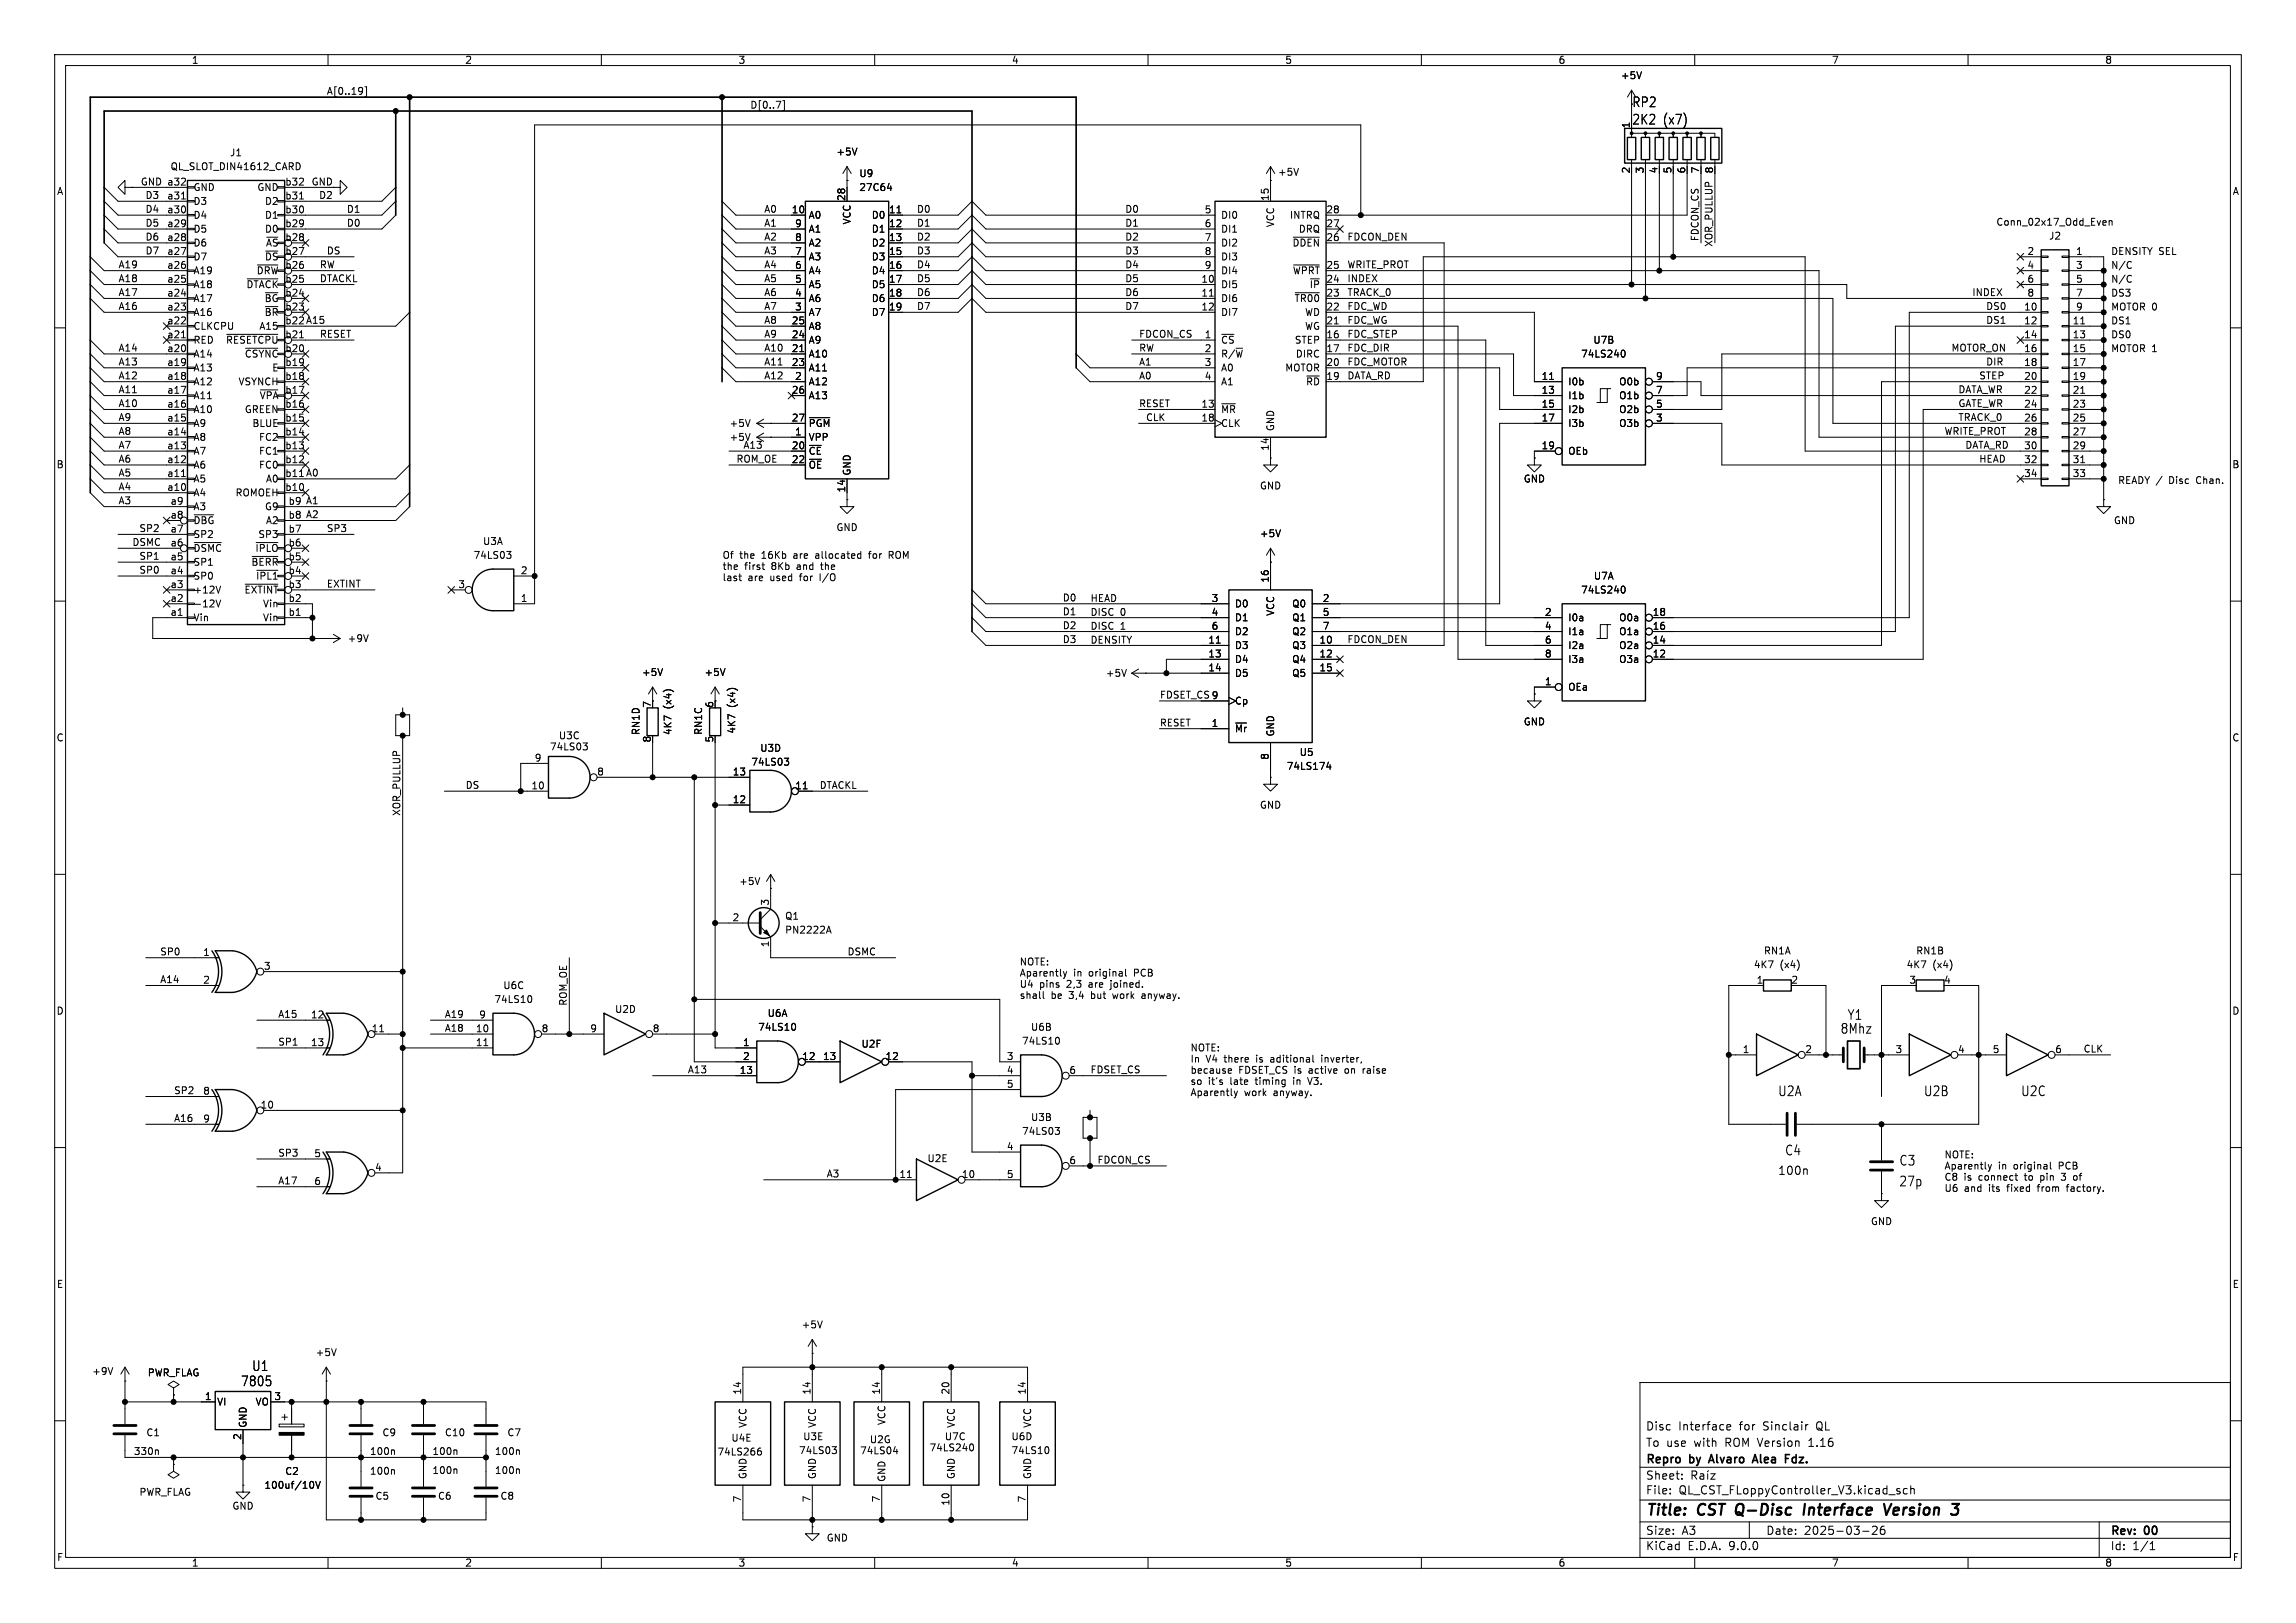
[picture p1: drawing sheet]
<svg xmlns="http://www.w3.org/2000/svg" width="420mm" height="297mm" viewBox="0 0 420 297" stroke-linecap="round" stroke-linejoin="round" font-family="sans-serif">
<defs><g id="words">
<g font-size="2.8">
<text x="301" y="277.9">Title:</text>
<text x="310.6" y="277.9">CST Q-Disc</text>
<text x="331.6" y="277.9">Interface</text>
<text x="347.1" y="277.9">Version</text>
</g>
<g font-size="2.5">
<text x="298.5" y="19.8">RP2</text>
<text x="298.5" y="23">2K2</text>
<text x="304.2" y="23">(x7)</text>
<text x="336.6" y="189.4">8Mhz</text>
<text x="337.9" y="186.8">Y1</text>
<text x="325.2" y="200.8">U2A</text>
<text x="351.8" y="200.8">U2B</text>
<text x="369.6" y="200.8">U2C</text>
<text x="326.4" y="211.6">C4</text>
<text x="347.4" y="213.5">C3</text>
<text x="347.3" y="217.3">27p</text>
<text x="46" y="251.1">U1</text>
<text x="44" y="253.9">7805</text>
</g>
<g font-size="2.1">
<text x="325.2" y="215.2">100n</text>
<text x="301" y="262">Disc</text>
<text x="307" y="262">Interface</text>
<text x="318.2" y="262">for</text>
<text x="322.7" y="262">Sinclair</text>
<text x="332.5" y="262">QL</text>
<text x="301" y="268.2">Repro</text>
<text x="301" y="265">To use</text>
<text x="309.2" y="268.2">by</text>
<text x="309.9" y="265">with</text>
<text x="313.4" y="268.2">Alvaro</text>
<text x="315.7" y="265">ROM Version</text>
<text x="322" y="268.2">Alea</text>
<text x="328.5" y="268.2">Fdz.</text>
<text x="331.3" y="265">1.16</text>
<text x="301" y="273.7">File:</text>
<text x="301" y="271">Sheet:</text>
<text x="307.1" y="273.7">QL_CST_FLoppyController_V3.kicad_sch</text>
<text x="301" y="281.1">Size:</text>
<text x="307.6" y="281.1">A3</text>
<text x="323" y="281.1">Date:</text>
<text x="330" y="281.1">2025-03-26</text>
<text x="386" y="281.3">Rev:</text>
<text x="392.4" y="281.3">00</text>
<text x="301" y="283.9">KiCad</text>
<text x="308.7" y="283.9">E.D.A.</text>
<text x="316.3" y="283.9">9.0.0</text>
<text x="386" y="283.9">Id:</text>
<text x="390.1" y="283.9">1/1</text>
</g>
<g font-size="1.8">
<text x="35" y="11.9">1</text>
<text x="85" y="11.9">2</text>
<text x="135" y="11.9">3</text>
<text x="185" y="11.9">4</text>
<text x="235" y="11.9">5</text>
<text x="285" y="11.9">6</text>
<text x="335" y="11.9">7</text>
<text x="385" y="11.9">8</text>
<text x="59.7" y="17.4">A[0..19]</text>
<text x="296.4" y="14.7">+5V</text>
<text x="137.2" y="20">D[0..7]</text>
<text x="298.2" y="23.6" transform="rotate(-90 298.2 23.6)">1</text>
<text x="42" y="28.8">J1</text>
<text x="152.9" y="28.7">+5V</text>
<text x="10.3" y="35.9">A</text>
<text x="25.7" y="34.1">GND a32</text>
<text x="31.1" y="31.3">QL_SLOT_DIN41612_CARD</text>
<text x="35.3" y="35.2">GND</text>
<text x="47" y="35.2">GND</text>
<text x="52.1" y="34">b32</text>
<text x="56.9" y="34.1">GND</text>
<text x="157.1" y="32.6">U9</text>
<text x="157.1" y="35.2">27C64</text>
<text x="233.7" y="32.4">+5V</text>
<text x="298.2" y="31.8" transform="rotate(-90 298.2 31.8)">2</text>
<text x="300.7" y="31.8" transform="rotate(-90 300.7 31.8)">3</text>
<text x="303.3" y="31.8" transform="rotate(-90 303.3 31.8)">4</text>
<text x="305.8" y="31.8" transform="rotate(-90 305.8 31.8)">5</text>
<text x="308.4" y="31.8" transform="rotate(-90 308.4 31.8)">6</text>
<text x="310.9" y="31.8" transform="rotate(-90 310.9 31.8)">7</text>
<text x="313.4" y="31.8" transform="rotate(-90 313.4 31.8)">8</text>
<text x="408.3" y="35.9">A</text>
<text x="26.5" y="41.6">D5</text>
<text x="26.5" y="36.5">D3</text>
<text x="26.5" y="39">D4</text>
<text x="30.5" y="36.6">a31</text>
<text x="30.5" y="39.1">a30</text>
<text x="30.5" y="41.7">a29</text>
<text x="35.3" y="37.7">D3</text>
<text x="35.3" y="40.2">D4</text>
<text x="48.4" y="37.7">D2</text>
<text x="48.4" y="40.2">D1</text>
<text x="52.1" y="36.6">b31</text>
<text x="52.1" y="39.1">b30</text>
<text x="52.1" y="41.7">b29</text>
<text x="58.3" y="36.5">D2</text>
<text x="63.4" y="41.6">D0</text>
<text x="63.4" y="39">D1</text>
<text x="139.7" y="39">A0</text>
<text x="139.7" y="41.6">A1</text>
<text x="144.7" y="39.1">10</text>
<text x="145.3" y="41.7">9</text>
<text x="147.8" y="40.2">A0</text>
<text x="154.7" y="36.9" transform="rotate(-90 154.7 36.9)">28</text>
<text x="155.8" y="41.2" transform="rotate(-90 155.8 41.2)">VCC</text>
<text x="159.4" y="40.2">D0</text>
<text x="162.5" y="39.1">11</text>
<text x="162.5" y="41.7">12</text>
<text x="167.6" y="39">D0</text>
<text x="167.6" y="41.6">D1</text>
<text x="205.7" y="41.6">D1</text>
<text x="205.7" y="39">D0</text>
<text x="220.3" y="39.1">5</text>
<text x="220.3" y="41.7">6</text>
<text x="223.3" y="40.2">DI0</text>
<text x="232.2" y="36.9" transform="rotate(-90 232.2 36.9)">15</text>
<text x="233.3" y="41.7" transform="rotate(-90 233.3 41.7)">VCC</text>
<text x="235.8" y="40.2">INTRQ</text>
<text x="242.5" y="39.1">28</text>
<text x="242.5" y="41.7">27</text>
<text x="365.1" y="41.5">Conn_02x17_Odd_Even</text>
<text x="26.5" y="44.1">D6</text>
<text x="26.5" y="46.6">D7</text>
<text x="30.5" y="44.2">a28</text>
<text x="30.5" y="46.7">a27</text>
<text x="35.3" y="42.8">D5</text>
<text x="35.3" y="45.3">D6</text>
<text x="35.3" y="47.9">D7</text>
<text x="48.4" y="42.8">D0</text>
<text x="48.4" y="47.9">~{DS}</text>
<text x="48.6" y="45.3">~{AS}</text>
<text x="52.1" y="44.2">b28</text>
<text x="52.1" y="46.7">b27</text>
<text x="59.7" y="46.6">DS</text>
<text x="139.7" y="44.1">A2</text>
<text x="139.7" y="46.6">A3</text>
<text x="145.3" y="44.2">8</text>
<text x="145.3" y="46.7">7</text>
<text x="147.8" y="42.8">A1</text>
<text x="147.8" y="45.3">A2</text>
<text x="147.8" y="47.9">A3</text>
<text x="159.4" y="42.8">D1</text>
<text x="159.4" y="45.3">D2</text>
<text x="159.4" y="47.9">D3</text>
<text x="162.5" y="44.2">13</text>
<text x="162.5" y="46.7">15</text>
<text x="167.6" y="46.6">D3</text>
<text x="167.6" y="44.1">D2</text>
<text x="205.7" y="44.1">D2</text>
<text x="205.7" y="46.6">D3</text>
<text x="220.3" y="44.2">7</text>
<text x="220.3" y="46.7">8</text>
<text x="223.3" y="42.8">DI1</text>
<text x="223.3" y="45.3">DI2</text>
<text x="223.3" y="47.9">DI3</text>
<text x="236.3" y="45.3">~{DDEN}</text>
<text x="237.5" y="42.8">DRQ</text>
<text x="242.5" y="44.2">26</text>
<text x="246.4" y="44.1">FDCON_DEN</text>
<text x="310.8" y="44.2" transform="rotate(-90 310.8 44.2)">FDCON_CS</text>
<text x="313.3" y="45.3" transform="rotate(-90 313.3 45.3)">XOR_PULLUP</text>
<text x="370.8" y="46.7">2</text>
<text x="374.7" y="44">J2</text>
<text x="379.7" y="46.7">1</text>
<text x="386.1" y="46.7">DENSITY SEL</text>
<text x="21.6" y="49.2">A19</text>
<text x="21.6" y="51.7">A18</text>
<text x="30.5" y="49.3">a26</text>
<text x="30.5" y="51.8">a25</text>
<text x="35.3" y="50.4">A19</text>
<text x="35.3" y="52.9">A18</text>
<text x="45" y="52.9">~{DTACK}</text>
<text x="46.9" y="50.4">~{DRW}</text>
<text x="52.1" y="49.3">b26</text>
<text x="52.1" y="51.8">b25</text>
<text x="58.4" y="51.7">DTACKL</text>
<text x="58.4" y="49.2">RW</text>
<text x="139.7" y="49.2">A4</text>
<text x="139.7" y="51.7">A5</text>
<text x="145.3" y="49.3">6</text>
<text x="145.3" y="51.8">5</text>
<text x="147.8" y="50.4">A4</text>
<text x="147.8" y="52.9">A5</text>
<text x="159.4" y="50.4">D4</text>
<text x="159.4" y="52.9">D5</text>
<text x="162.5" y="49.3">16</text>
<text x="162.5" y="51.8">17</text>
<text x="167.6" y="51.7">D5</text>
<text x="167.6" y="49.2">D4</text>
<text x="205.7" y="49.2">D4</text>
<text x="205.7" y="51.7">D5</text>
<text x="219.7" y="51.8">10</text>
<text x="220.3" y="49.3">9</text>
<text x="223.3" y="50.4">DI4</text>
<text x="223.3" y="52.9">DI5</text>
<text x="236.4" y="50.4">~{WPRT}</text>
<text x="239.5" y="52.9">~{IP}</text>
<text x="242.5" y="49.3">25</text>
<text x="242.5" y="51.8">24</text>
<text x="246.4" y="49.2">WRITE_PROT</text>
<text x="246.4" y="51.7">INDEX</text>
<text x="370.8" y="49.3">4</text>
<text x="370.8" y="51.8">6</text>
<text x="379.7" y="49.3">3</text>
<text x="379.7" y="51.8">5</text>
<text x="386.1" y="51.8">N/C</text>
<text x="386.1" y="49.3">N/C</text>
<text x="21.6" y="54.3">A17</text>
<text x="21.6" y="56.8">A16</text>
<text x="30.5" y="54.4">a24</text>
<text x="30.5" y="56.9">a23</text>
<text x="30.5" y="59.4">a22</text>
<text x="35.3" y="55.5">A17</text>
<text x="35.3" y="58">A16</text>
<text x="48.3" y="55.5">~{BG}</text>
<text x="48.3" y="58">~{BR}</text>
<text x="52.1" y="54.4">b24</text>
<text x="52.1" y="56.9">b23</text>
<text x="52.1" y="59.4">b22 A15</text>
<text x="139.7" y="56.8">A7</text>
<text x="139.7" y="59.3">A8</text>
<text x="139.7" y="54.3">A6</text>
<text x="144.7" y="59.4">25</text>
<text x="145.3" y="54.4">4</text>
<text x="145.3" y="56.9">3</text>
<text x="147.8" y="55.5">A6</text>
<text x="147.8" y="58">A7</text>
<text x="159.4" y="55.5">D6</text>
<text x="159.4" y="58">D7</text>
<text x="162.5" y="54.4">18</text>
<text x="162.5" y="56.9">19</text>
<text x="167.6" y="54.3">D6</text>
<text x="167.6" y="56.8">D7</text>
<text x="205.7" y="56.8">D7</text>
<text x="205.7" y="54.3">D6</text>
<text x="219.7" y="54.4">11</text>
<text x="219.7" y="56.9">12</text>
<text x="223.3" y="55.5">DI6</text>
<text x="223.3" y="58">DI7</text>
<text x="236.7" y="55.5">~{TR00}</text>
<text x="238.6" y="58">WD</text>
<text x="242.5" y="54.4">23</text>
<text x="242.5" y="56.9">22</text>
<text x="242.5" y="59.4">21</text>
<text x="246.4" y="56.8">FDC_WD</text>
<text x="246.4" y="54.3">TRACK_0</text>
<text x="246.4" y="59.3">FDC_WG</text>
<text x="360.7" y="54.3">INDEX</text>
<text x="363.2" y="56.8">DS0</text>
<text x="363.2" y="59.3">DS1</text>
<text x="370.2" y="56.9">10</text>
<text x="370.2" y="59.4">12</text>
<text x="370.8" y="54.4">8</text>
<text x="379.1" y="59.4">11</text>
<text x="379.7" y="54.4">7</text>
<text x="379.7" y="56.9">9</text>
<text x="386.1" y="59.4">DS1</text>
<text x="386.1" y="56.9">MOTOR 0</text>
<text x="386.1" y="54.4">DS3</text>
<text x="21.6" y="64.4">A14</text>
<text x="30.5" y="62">a21</text>
<text x="30.5" y="64.5">a20</text>
<text x="35.3" y="60.6">CLKCPU</text>
<text x="35.3" y="63.1">RED</text>
<text x="35.3" y="65.6">A14</text>
<text x="41.2" y="63.1">~{RESETCPU}</text>
<text x="44.7" y="65.6">~{CSYNC}</text>
<text x="47.3" y="60.6">A15</text>
<text x="52.1" y="62">b21</text>
<text x="52.1" y="64.5">b20</text>
<text x="58.4" y="61.9">RESET</text>
<text x="139.7" y="61.9">A9</text>
<text x="139.7" y="64.4">A10</text>
<text x="144.7" y="62">24</text>
<text x="144.7" y="64.5">21</text>
<text x="147.8" y="60.6">A8</text>
<text x="147.8" y="63.1">A9</text>
<text x="147.8" y="65.6">A10</text>
<text x="208.3" y="64.4">RW</text>
<text x="208.3" y="61.9">FDCON_CS</text>
<text x="220.3" y="62">1</text>
<text x="220.3" y="64.5">2</text>
<text x="223.3" y="63.1">~{CS}</text>
<text x="223.3" y="65.6">R/~{W}</text>
<text x="236.8" y="63.1">STEP</text>
<text x="236.9" y="65.6">DIRC</text>
<text x="238.6" y="60.6">WG</text>
<text x="242.5" y="62">16</text>
<text x="242.5" y="64.5">17</text>
<text x="246.4" y="64.4">FDC_DIR</text>
<text x="246.4" y="61.9">FDC_STEP</text>
<text x="289.1" y="65.6">74LS240</text>
<text x="291.4" y="63.1">U7B</text>
<text x="356.9" y="64.4">MOTOR_ON</text>
<text x="370.2" y="62">14</text>
<text x="370.2" y="64.5">16</text>
<text x="379.1" y="62">13</text>
<text x="379.1" y="64.5">15</text>
<text x="386.1" y="62">DS0</text>
<text x="386.1" y="64.5">MOTOR 1</text>
<text x="21.6" y="69.5">A12</text>
<text x="21.6" y="67">A13</text>
<text x="30.5" y="67.1">a19</text>
<text x="30.5" y="69.6">a18</text>
<text x="35.3" y="68.2">A13</text>
<text x="35.3" y="70.7">A12</text>
<text x="43.5" y="70.7">VSYNCH</text>
<text x="49.7" y="68.2">E</text>
<text x="52.1" y="67.1">b19</text>
<text x="52.1" y="69.6">b18</text>
<text x="139.7" y="67">A11</text>
<text x="139.7" y="69.5">A12</text>
<text x="144.7" y="67.1">23</text>
<text x="145.3" y="69.6">2</text>
<text x="147.8" y="68.2">A11</text>
<text x="147.8" y="70.7">A12</text>
<text x="220.3" y="67.1">3</text>
<text x="220.3" y="69.6">4</text>
<text x="223.3" y="68.2">A0</text>
<text x="223.3" y="70.7">A1</text>
<text x="235" y="68.2">MOTOR</text>
<text x="238.8" y="70.7">~{RD}</text>
<text x="242.5" y="67.1">20</text>
<text x="242.5" y="69.6">19</text>
<text x="246.4" y="69.5">DATA_RD</text>
<text x="246.4" y="67">FDC_MOTOR</text>
<text x="281.9" y="69.6">11</text>
<text x="286.8" y="70.7">I0b</text>
<text x="296.1" y="70.7">O0b</text>
<text x="302.8" y="69.6">9</text>
<text x="361.9" y="69.5">STEP</text>
<text x="363.2" y="67">DIR</text>
<text x="370.2" y="67.1">18</text>
<text x="370.2" y="69.6">20</text>
<text x="379.1" y="67.1">17</text>
<text x="379.1" y="69.6">19</text>
<text x="21.6" y="74.6">A10</text>
<text x="21.6" y="77.1">A9</text>
<text x="21.6" y="72">A11</text>
<text x="30.5" y="72.1">a17</text>
<text x="30.5" y="74.7">a16</text>
<text x="30.5" y="77.2">a15</text>
<text x="35.3" y="73.3">A11</text>
<text x="35.3" y="75.8">A10</text>
<text x="44.7" y="75.8">GREEN</text>
<text x="47.4" y="73.3">~{VPA}</text>
<text x="52.1" y="72.1">b17</text>
<text x="52.1" y="74.7">b16</text>
<text x="52.1" y="77.2">b15</text>
<text x="144.7" y="72.1">26</text>
<text x="144.7" y="77.2">27</text>
<text x="147.8" y="73.3">A13</text>
<text x="219.7" y="74.7">13</text>
<text x="219.7" y="77.2">18</text>
<text x="223.3" y="75.8">~{MR}</text>
<text x="281.9" y="72.1">13</text>
<text x="281.9" y="74.7">15</text>
<text x="281.9" y="77.2">17</text>
<text x="286.8" y="73.3">I1b</text>
<text x="286.8" y="75.8">I2b</text>
<text x="296.1" y="73.3">O1b</text>
<text x="296.1" y="75.8">O2b</text>
<text x="302.8" y="72.1">7</text>
<text x="302.8" y="74.7">5</text>
<text x="302.8" y="77.2">3</text>
<text x="358.1" y="77.1">TRACK_0</text>
<text x="358.1" y="72">DATA_WR</text>
<text x="358.1" y="74.6">GATE_WR</text>
<text x="370.2" y="72.1">22</text>
<text x="370.2" y="74.7">24</text>
<text x="370.2" y="77.2">26</text>
<text x="379.1" y="72.1">21</text>
<text x="379.1" y="74.7">23</text>
<text x="379.1" y="77.2">25</text>
<text x="21.6" y="79.7">A8</text>
<text x="21.6" y="82.2">A7</text>
<text x="30.5" y="79.8">a14</text>
<text x="30.5" y="82.3">a13</text>
<text x="35.3" y="78.3">A9</text>
<text x="35.3" y="80.9">A8</text>
<text x="35.3" y="83.4">A7</text>
<text x="46.1" y="78.3">BLUE</text>
<text x="47.3" y="80.9">FC2</text>
<text x="47.3" y="83.4">FC1</text>
<text x="52.1" y="79.8">b14</text>
<text x="52.1" y="82.3">b13</text>
<text x="133.4" y="80.9">+5V</text>
<text x="133.4" y="78.3">+5V</text>
<text x="135.9" y="82.2">A13</text>
<text x="144.7" y="82.3">20</text>
<text x="145.3" y="79.8">1</text>
<text x="147.8" y="78.3">~{PGM}</text>
<text x="147.8" y="80.9">VPP</text>
<text x="147.8" y="83.4">~{CE}</text>
<text x="223.3" y="78.3">CLK</text>
<text x="232.2" y="82.6" transform="rotate(-90 232.2 82.6)">14</text>
<text x="233.3" y="79" transform="rotate(-90 233.3 79)">GND</text>
<text x="281.9" y="82.3">19</text>
<text x="286.8" y="78.3">I3b</text>
<text x="286.8" y="83.4">OEb</text>
<text x="296.1" y="78.3">O3b</text>
<text x="355.6" y="79.7">WRITE_PROT</text>
<text x="359.4" y="82.2">DATA_RD</text>
<text x="370.2" y="79.8">28</text>
<text x="370.2" y="82.3">30</text>
<text x="379.1" y="79.8">27</text>
<text x="379.1" y="82.3">29</text>
<text x="10.3" y="85.9">B</text>
<text x="21.6" y="89.8">A4</text>
<text x="21.6" y="84.7">A6</text>
<text x="21.6" y="87.3">A5</text>
<text x="30.5" y="84.8">a12</text>
<text x="30.5" y="87.4">a11</text>
<text x="30.5" y="89.9">a10</text>
<text x="35.3" y="86">A6</text>
<text x="35.3" y="88.5">A5</text>
<text x="47.3" y="86">FC0</text>
<text x="48.6" y="88.5">A0</text>
<text x="52.1" y="84.8">b12</text>
<text x="52.1" y="87.4">b11 A0</text>
<text x="52.1" y="89.9">b10</text>
<text x="134.6" y="84.7">ROM_OE</text>
<text x="144.7" y="84.8">22</text>
<text x="147.8" y="86">~{OE}</text>
<text x="155.8" y="87.1" transform="rotate(-90 155.8 87.1)">GND</text>
<text x="230.4" y="89.8">GND</text>
<text x="278.6" y="88.5">GND</text>
<text x="361.9" y="84.7">HEAD</text>
<text x="370.2" y="84.8">32</text>
<text x="370.2" y="87.4">34</text>
<text x="379.1" y="84.8">31</text>
<text x="379.1" y="87.4">33</text>
<text x="387.3" y="88.7">READY /</text>
<text x="396.9" y="88.7">Disc</text>
<text x="402.1" y="88.7">Chan.</text>
<text x="408.2" y="85.9">B</text>
<text x="21.6" y="92.4">A3</text>
<text x="31.1" y="92.5">a9</text>
<text x="31.1" y="95">a8</text>
<text x="35.3" y="91">A4</text>
<text x="35.3" y="93.6">A3</text>
<text x="43" y="91">ROMOEH</text>
<text x="48.4" y="93.6">G9</text>
<text x="52.7" y="92.5">b9 A1</text>
<text x="52.7" y="95">b8 A2</text>
<text x="154.7" y="90.2" transform="rotate(-90 154.7 90.2)">14</text>
<text x="24.1" y="100">DSMC</text>
<text x="25.4" y="97.4">SP2</text>
<text x="31.1" y="97.5">a7</text>
<text x="31.1" y="100.1">a6</text>
<text x="35.3" y="96.1">~{DBG}</text>
<text x="35.3" y="98.7">SP2</text>
<text x="35.3" y="101.2">~{DSMC}</text>
<text x="46.6" y="101.2">~{IPLO}</text>
<text x="47.2" y="98.7">SP3</text>
<text x="48.6" y="96.1">A2</text>
<text x="52.7" y="97.5">b7</text>
<text x="52.7" y="100.1">b6</text>
<text x="59.7" y="97.4">SP3</text>
<text x="88.3" y="99.9">U3A</text>
<text x="152.9" y="97.4">GND</text>
<text x="230.4" y="98.5">+5V</text>
<text x="386.6" y="96.1">GND</text>
<text x="25.4" y="105.1">SP0</text>
<text x="25.4" y="102.5">SP1</text>
<text x="31.1" y="102.6">a5</text>
<text x="31.1" y="105.2">a4</text>
<text x="31.1" y="107.7">a3</text>
<text x="35.3" y="103.7">SP1</text>
<text x="35.3" y="106.3">SP0</text>
<text x="45.9" y="103.7">~{BERR}</text>
<text x="46.7" y="106.3">~{IPL1}</text>
<text x="52.7" y="102.6">b5</text>
<text x="52.7" y="105.2">b4</text>
<text x="52.7" y="107.7">b3</text>
<text x="59.7" y="107.6">EXTINT</text>
<text x="83.7" y="107.7">3</text>
<text x="86.5" y="102.5">74LS03</text>
<text x="95.2" y="105.2">2</text>
<text x="132.1" y="102.3">Of</text>
<text x="132.1" y="104.4">the</text>
<text x="132.1" y="106.4">last</text>
<text x="135.3" y="102.3">the</text>
<text x="136.2" y="104.4">first</text>
<text x="136.8" y="106.4">are</text>
<text x="139.4" y="102.3">16Kb</text>
<text x="141" y="106.4">used</text>
<text x="141.3" y="104.4">8Kb</text>
<text x="145.4" y="102.3">are</text>
<text x="146.1" y="104.4">and</text>
<text x="146.6" y="106.4">for</text>
<text x="149.6" y="102.3">allocated</text>
<text x="150.4" y="106.4">I/O</text>
<text x="150.7" y="104.4">the</text>
<text x="159.6" y="102.3">for</text>
<text x="163.5" y="102.3">ROM</text>
<text x="232.2" y="106.7" transform="rotate(-90 232.2 106.7)">16</text>
<text x="291.5" y="106.3">U7A</text>
<text x="31.1" y="110.2">a2</text>
<text x="31.1" y="112.8">a1</text>
<text x="35.3" y="108.8">+12V</text>
<text x="35.3" y="111.4">-12V</text>
<text x="35.3" y="113.9">Vin</text>
<text x="44.6" y="108.8">~{EXTINT}</text>
<text x="48" y="111.4">Vin</text>
<text x="48" y="113.9">Vin</text>
<text x="52.7" y="110.2">b2</text>
<text x="52.7" y="112.8">b1</text>
<text x="95.2" y="110.2">1</text>
<text x="194.3" y="112.7">D1</text>
<text x="194.3" y="110.1">D0</text>
<text x="199.4" y="112.8">DISC</text>
<text x="199.4" y="110.2">HEAD</text>
<text x="204.9" y="112.8">0</text>
<text x="221.5" y="110.2">3</text>
<text x="221.5" y="112.8">4</text>
<text x="225.8" y="111.4">D0</text>
<text x="225.8" y="113.9">D1</text>
<text x="233.3" y="112.8" transform="rotate(-90 233.3 112.8)">VCC</text>
<text x="236.3" y="111.4">Q0</text>
<text x="236.3" y="113.9">Q1</text>
<text x="241.9" y="110.2">2</text>
<text x="241.9" y="112.8">5</text>
<text x="282.5" y="112.8">2</text>
<text x="286.8" y="113.9">I0a</text>
<text x="289.1" y="108.8">74LS240</text>
<text x="296.1" y="113.9">O0a</text>
<text x="302.2" y="112.8">18</text>
<text x="63.5" y="117.7">+9V</text>
<text x="194.3" y="117.8">D3</text>
<text x="194.3" y="115.2">D2</text>
<text x="199.4" y="115.3">DISC</text>
<text x="199.4" y="117.9">DENSITY</text>
<text x="204.9" y="115.3">1</text>
<text x="220.9" y="117.9">11</text>
<text x="221.5" y="115.3">6</text>
<text x="225.8" y="116.4">D2</text>
<text x="225.8" y="119">D3</text>
<text x="236.3" y="116.4">Q2</text>
<text x="236.3" y="119">Q3</text>
<text x="241.3" y="117.9">10</text>
<text x="241.9" y="115.3">7</text>
<text x="246.4" y="117.8">FDCON_DEN</text>
<text x="282.5" y="115.3">4</text>
<text x="282.5" y="117.9">6</text>
<text x="286.8" y="116.4">I1a</text>
<text x="286.8" y="119">I2a</text>
<text x="296.1" y="116.4">O1a</text>
<text x="296.1" y="119">O2a</text>
<text x="302.2" y="115.3">16</text>
<text x="302.2" y="117.9">14</text>
<text x="117.3" y="123.9">+5V</text>
<text x="128.8" y="123.9">+5V</text>
<text x="202.2" y="124.1">+5V</text>
<text x="220.9" y="120.4">13</text>
<text x="220.9" y="122.9">14</text>
<text x="225.8" y="121.5">D4</text>
<text x="225.8" y="124.1">D5</text>
<text x="236.3" y="121.5">Q4</text>
<text x="236.3" y="124.1">Q5</text>
<text x="241.3" y="120.4">12</text>
<text x="241.3" y="122.9">15</text>
<text x="282.5" y="120.4">8</text>
<text x="282.5" y="125.5">1</text>
<text x="286.8" y="121.5">I3a</text>
<text x="296.1" y="121.5">O3a</text>
<text x="302.2" y="120.4">12</text>
<text x="119.1" y="129.6" transform="rotate(-90 119.1 129.6)">7</text>
<text x="123" y="129.8" transform="rotate(-90 123 129.8)">(x4)</text>
<text x="130.6" y="129.6" transform="rotate(-90 130.6 129.6)">6</text>
<text x="134.7" y="129.5" transform="rotate(-90 134.7 129.5)">(x4)</text>
<text x="212.1" y="127.9">FDSET_CS9</text>
<text x="221.5" y="128">9</text>
<text x="225.8" y="129.1">Cp</text>
<text x="286.8" y="126.6">OEa</text>
<text x="10.3" y="135.9">C</text>
<text x="100.5" y="137.5">74LS03</text>
<text x="102.1" y="135.5">U3C</text>
<text x="117.2" y="134.6" transform="rotate(-90 117.2 134.6)">RN1D</text>
<text x="119.1" y="136" transform="rotate(-90 119.1 136)">8</text>
<text x="123" y="134.6" transform="rotate(-90 123 134.6)">4K7</text>
<text x="128.6" y="134.6" transform="rotate(-90 128.6 134.6)">RN1C</text>
<text x="130.6" y="136" transform="rotate(-90 130.6 136)">5</text>
<text x="134.7" y="134.4" transform="rotate(-90 134.7 134.4)">4K7</text>
<text x="139" y="137.8">U3D</text>
<text x="221.5" y="133.1">1</text>
<text x="225.8" y="134.2">~{Mr}</text>
<text x="233.3" y="134.9" transform="rotate(-90 233.3 134.9)">GND</text>
<text x="278.6" y="132.9">GND</text>
<text x="408.2" y="135.9">C</text>
<text x="97.7" y="139.4">9</text>
<text x="109.1" y="142">8</text>
<text x="133.9" y="142">13</text>
<text x="137.3" y="140.3">74LS03</text>
<text x="232.2" y="139.1" transform="rotate(-90 232.2 139.1)">8</text>
<text x="235.3" y="141.1">74LS174</text>
<text x="237.6" y="138.5">U5</text>
<text x="73.3" y="149.4" transform="rotate(-90 73.3 149.4)">XOR_PULLUP</text>
<text x="85.1" y="144.4">DS</text>
<text x="97.1" y="144.5">10</text>
<text x="133.9" y="147.1">12</text>
<text x="145.4" y="144.5">11</text>
<text x="230.4" y="148.2">GND</text>
<text x="135.1" y="162.2">+5V</text>
<text x="140.7" y="165.8" transform="rotate(-90 140.7 165.8)">3</text>
<text x="133.9" y="168.7">2</text>
<text x="140.7" y="173.4" transform="rotate(-90 140.7 173.4)">1</text>
<text x="143.5" y="171">PN2222A</text>
<text x="143.5" y="168.5">Q1</text>
<text x="29.2" y="174.9">SP0</text>
<text x="29.2" y="180">A14</text>
<text x="37.1" y="175">1</text>
<text x="48.2" y="177.5">3</text>
<text x="154.9" y="174.9">DSMC</text>
<text x="186.4" y="176.8">NOTE:</text>
<text x="186.4" y="178.8">Aparently</text>
<text x="196.4" y="178.8">in</text>
<text x="199.3" y="178.8">original</text>
<text x="207.7" y="178.8">PCB</text>
<text x="320.7" y="177.4">4K7</text>
<text x="322.6" y="174.9">RN1A</text>
<text x="325.6" y="177.4">(x4)</text>
<text x="348.7" y="177.4">4K7</text>
<text x="350.4" y="174.9">RN1B</text>
<text x="353.5" y="177.4">(x4)</text>
<text x="10.3" y="185.9">D</text>
<text x="37.1" y="180.1">2</text>
<text x="90.3" y="183.7">74LS10</text>
<text x="92" y="181.2">U6C</text>
<text x="103.8" y="184.1" transform="rotate(-90 103.8 184.1)">ROM_OE</text>
<text x="112.4" y="185.6">U2D</text>
<text x="186.4" y="180.8">U4</text>
<text x="186.4" y="182.9">shall</text>
<text x="190.1" y="180.8">pins</text>
<text x="192.3" y="182.9">be</text>
<text x="195.2" y="180.8">2,3</text>
<text x="195.7" y="182.9">3,4</text>
<text x="199.4" y="180.8">are</text>
<text x="199.9" y="182.9">but</text>
<text x="203.6" y="180.8">joined.</text>
<text x="204.1" y="182.9">work</text>
<text x="209.5" y="182.9">anyway.</text>
<text x="321.2" y="180.1">1</text>
<text x="327.6" y="180.1">2</text>
<text x="349.2" y="180.1">3</text>
<text x="355.5" y="180.1">4</text>
<text x="408.2" y="185.9">D</text>
<text x="50.8" y="191.4">SP1</text>
<text x="50.8" y="186.3">A15</text>
<text x="56.8" y="186.4">12</text>
<text x="56.8" y="191.5">13</text>
<text x="67.9" y="189">11</text>
<text x="87" y="189">10</text>
<text x="87" y="191.5">11</text>
<text x="87.6" y="186.4">9</text>
<text x="99" y="189">8</text>
<text x="107.9" y="189">9</text>
<text x="119.3" y="189">8</text>
<text x="135.8" y="191.5">1</text>
<text x="138.6" y="188.8">74LS10</text>
<text x="140.3" y="186.3">U6A</text>
<text x="157.5" y="191.9">U2F</text>
<text x="186.9" y="191.4">74LS10</text>
<text x="188.5" y="188.8">U6B</text>
<text x="125.7" y="196.5">A13</text>
<text x="135.2" y="196.6">13</text>
<text x="135.8" y="194.1">2</text>
<text x="146.6" y="194.1">12</text>
<text x="150.5" y="194.1">13</text>
<text x="161.9" y="194.1">12</text>
<text x="184.1" y="194.1">3</text>
<text x="184.1" y="196.6">4</text>
<text x="195.5" y="196.6">6</text>
<text x="199.4" y="196.5">FDSET_CS</text>
<text x="217.7" y="192.5">NOTE:</text>
<text x="217.7" y="194.5">In</text>
<text x="217.7" y="196.6">because</text>
<text x="220.6" y="194.5">V4</text>
<text x="224.1" y="194.5">there</text>
<text x="226.6" y="196.6">FDSET_CS is</text>
<text x="230.1" y="194.5">is</text>
<text x="232.9" y="194.5">aditional</text>
<text x="239.7" y="196.6">active</text>
<text x="242.4" y="194.5">inverter,</text>
<text x="246.5" y="196.6">on</text>
<text x="250" y="196.6">raise</text>
<text x="318.7" y="192.8">1</text>
<text x="330.1" y="192.8">2</text>
<text x="346.6" y="192.8">3</text>
<text x="358.1" y="192.8">4</text>
<text x="364.4" y="192.8">5</text>
<text x="375.8" y="192.8">6</text>
<text x="381" y="192.7">CLK</text>
<text x="31.7" y="200.3">SP2</text>
<text x="37.1" y="200.4">8</text>
<text x="47.6" y="202.9">10</text>
<text x="184.1" y="199.1">5</text>
<text x="217.7" y="198.6">so</text>
<text x="217.7" y="200.7">Aparently</text>
<text x="221" y="198.6">it's</text>
<text x="225.2" y="198.6">late</text>
<text x="227.6" y="200.7">work</text>
<text x="230" y="198.6">timing</text>
<text x="233.1" y="200.7">anyway.</text>
<text x="237.1" y="198.6">in</text>
<text x="240" y="198.6">V3.</text>
<text x="31.7" y="205.4">A16</text>
<text x="37.1" y="205.5">9</text>
<text x="186.9" y="207.9">74LS03</text>
<text x="188.5" y="205.3">U3B</text>
<text x="50.8" y="211.7">SP3</text>
<text x="57.4" y="211.8">5</text>
<text x="68.5" y="214.4">4</text>
<text x="151.1" y="215.6">A3</text>
<text x="164.4" y="215.6">11</text>
<text x="169.6" y="212.9">U2E</text>
<text x="175.9" y="215.6">10</text>
<text x="184.1" y="210.6">4</text>
<text x="184.1" y="215.6">5</text>
<text x="195.5" y="213.1">6</text>
<text x="200.7" y="213">FDCON_CS</text>
<text x="355.6" y="212.1">NOTE:</text>
<text x="355.6" y="214.1">Aparently</text>
<text x="365.5" y="214.1">in</text>
<text x="368.5" y="214.1">original</text>
<text x="376.9" y="214.1">PCB</text>
<text x="50.8" y="216.8">A17</text>
<text x="57.4" y="216.9">6</text>
<text x="355.6" y="216.1">C8</text>
<text x="355.6" y="218.2">U6</text>
<text x="359.3" y="216.1">is</text>
<text x="359.3" y="218.2">and</text>
<text x="362.1" y="216.1">connect</text>
<text x="363.9" y="218.2">its</text>
<text x="367.5" y="218.2">fixed</text>
<text x="370.7" y="216.1">to</text>
<text x="373.2" y="218.2">from</text>
<text x="373.7" y="216.1">pin</text>
<text x="377.8" y="216.1">3</text>
<text x="378.8" y="218.2">factory.</text>
<text x="380.2" y="216.1">of</text>
<text x="342.1" y="224.4">GND</text>
<text x="10.3" y="235.9">E</text>
<text x="408.3" y="235.9">E</text>
<text x="146.6" y="243.3">+5V</text>
<text x="16.8" y="251.8">+9V</text>
<text x="57.7" y="248.4">+5V</text>
<text x="26.9" y="252.1">PWR_FLAG</text>
<text x="37.4" y="256.3">1</text>
<text x="39.6" y="257.4">VI</text>
<text x="46.7" y="257.4">VO</text>
<text x="50.1" y="256.3">3</text>
<text x="135.6" y="255.3" transform="rotate(-90 135.6 255.3)">14</text>
<text x="148.3" y="255.3" transform="rotate(-90 148.3 255.3)">14</text>
<text x="161" y="255.3" transform="rotate(-90 161 255.3)">14</text>
<text x="173.7" y="255.3" transform="rotate(-90 173.7 255.3)">20</text>
<text x="187.7" y="255.3" transform="rotate(-90 187.7 255.3)">14</text>
<text x="26.7" y="263">C1</text>
<text x="44.2" y="263.6" transform="rotate(-90 44.2 263.6)">2</text>
<text x="45.3" y="261.4" transform="rotate(-90 45.3 261.4)">GND</text>
<text x="69.9" y="263">C9</text>
<text x="81.3" y="263">C10</text>
<text x="92.7" y="263">C7</text>
<text x="136.8" y="261.4" transform="rotate(-90 136.8 261.4)">VCC</text>
<text x="146.8" y="263.8">U3E</text>
<text x="149.5" y="261.4" transform="rotate(-90 149.5 261.4)">VCC</text>
<text x="162.2" y="260.9" transform="rotate(-90 162.2 260.9)">VCC</text>
<text x="172.7" y="263.8">U7C</text>
<text x="174.9" y="261.4" transform="rotate(-90 174.9 261.4)">VCC</text>
<text x="184.9" y="263.8">U6D</text>
<text x="188.8" y="261.4" transform="rotate(-90 188.8 261.4)">VCC</text>
<text x="24.4" y="266.5">330n</text>
<text x="67.6" y="266.5">100n</text>
<text x="79" y="269.9">100n</text>
<text x="79" y="266.5">100n</text>
<text x="90.4" y="266.5">100n</text>
<text x="90.4" y="269.9">100n</text>
<text x="131.1" y="266.5">74LS266</text>
<text x="133.7" y="264">U4E</text>
<text x="146.1" y="266.3">74LS03</text>
<text x="157.2" y="266.3">74LS04</text>
<text x="159" y="264.3">U2G</text>
<text x="169.9" y="265.8">74LS240</text>
<text x="184.9" y="266.3">74LS10</text>
<text x="25.4" y="273.9">PWR_FLAG</text>
<text x="48.3" y="272.6">100uf/10V</text>
<text x="52.1" y="270.1">C2</text>
<text x="67.6" y="270.1">100n</text>
<text x="68.6" y="274.6">C5</text>
<text x="80" y="274.6">C6</text>
<text x="91.4" y="274.6">C8</text>
<text x="135.6" y="275" transform="rotate(-90 135.6 275)">7</text>
<text x="136.8" y="270.8" transform="rotate(-90 136.8 270.8)">GND</text>
<text x="148.3" y="275" transform="rotate(-90 148.3 275)">7</text>
<text x="149.5" y="270.8" transform="rotate(-90 149.5 270.8)">GND</text>
<text x="161" y="275" transform="rotate(-90 161 275)">7</text>
<text x="162.2" y="271.3" transform="rotate(-90 162.2 271.3)">GND</text>
<text x="173.7" y="275.6" transform="rotate(-90 173.7 275.6)">10</text>
<text x="174.9" y="270.8" transform="rotate(-90 174.9 270.8)">GND</text>
<text x="187.7" y="275" transform="rotate(-90 187.7 275)">7</text>
<text x="188.8" y="270.8" transform="rotate(-90 188.8 270.8)">GND</text>
<text x="42.4" y="276.5">GND</text>
<text x="10.3" y="285.9">F</text>
<text x="35" y="286.9">1</text>
<text x="85" y="286.9">2</text>
<text x="135" y="286.9">3</text>
<text x="151.1" y="282.3">GND</text>
<text x="185" y="286.9">4</text>
<text x="235" y="286.9">5</text>
<text x="285" y="286.9">6</text>
<text x="335" y="286.9">7</text>
<text x="385" y="286.9">8</text>
<text x="408.3" y="285.9">F</text>
</g>
<g font-size="1.7">
<text x="208.3" y="67">A1</text>
<text x="208.3" y="69.5">A0</text>
<text x="208.3" y="74.6">RESET</text>
<text x="209.5" y="77.1">CLK</text>
<text x="212.1" y="133">RESET</text>
<text x="149.9" y="144.4">DTACKL</text>
<text x="81.3" y="188.9">A18</text>
<text x="81.3" y="186.3">A19</text>
</g>
</g></defs>
<g fill="none" stroke="#000" stroke-width=".18">
<path d="M10 10h400v277h-400zM12 12h396v273h-396zM60 10v2M66.3 16.1v.9M66.3 16.5v.2M66.7 15.9h.3v1.8h-.3M110 10v2M143.2 18.4h.3v1.8h-.3M160 10v2M210 10v2M260 10v2M298.4 16.5l-.7 1.3"/>
<path d="M298.4 16.5l.8 1.3M298.4 16.5v7.6M300.3 13.1l-.5 1.3M310 10v2M360 10v2M19 34.3l2.6 2.5h12.7M19 36.8l2.6 2.6h12.7M19 39.4l2.6 2.5h12.7M22.9 34.3v-1.3l-1.3 1.3 1.3 1.3v-1.3h1.2M24.1 34.3h.1M24.1 34.3h10.2M33.2 36.4h.7"/>
<path d="M34.3 34.2h1.3v.2h-1.3zM34.3 36.7h1.3v.3h-1.3zM34.3 39.2h1.3v.3h-1.3zM50.8 34.2h1.3v.2h-1.3zM50.8 36.7h1.3v.3h-1.3zM50.8 39.2h1.3v.3h-1.3zM52.1 34.3h10.1v-1.3l1.3 1.3-1.3 1.3v-1.3M54.5 29.8a.68 .68 0 0 1 .4 .6 .68 .68 0 0 1-.4 .7M54.8 36.4h.7M72.4 34.3l-2.6 2.5h-17.7M72.4 36.8l-2.6 2.6h-17.7M72.4 39.4l-2.6 2.5h-17.7"/>
<path d="M132.1 36.8l2.5 2.6h12.7M132.1 39.4l2.5 2.5h12.7M154.9 33h.1M154.9 30.5l-.7 1.3M154.9 30.5l.8 1.3M154.9 30.5v6.3M156.8 27.1l-.5 1.3M162.3 34.4h.8M162.6 39.4h12.7l2.5-2.6 2.5 2.6h41.9M162.9 34v.9M164.1 39h.7M232.4 33h.1"/>
<path d="M232.4 30.5v6.3M232.4 30.5l-.8 1.3M232.4 30.5l.8 1.3M237.5 30.8l-.4 1.3M248.9 39.4v-16.5h-151.1v87.6h-3.8M298.4 25.1v-.7h2.6v.7v-.7h2.5v.7v-.7h2.6v.7v-.7h2.5v.7v-.7h2.5v.7v-.7h2.6v.7M298.4 29.2v1.3M298.4 31.8v20.3M301 29.2v1.3M301 31.8v22.8M303.5 29.2v1.3M303.5 31.8v17.7"/>
<path d="M306.1 29.2v1.3M306.1 31.8v15.2M308.6 29.2v1.3M308.6 31.8v7.6h-66M311.1 29.2v1.3M311.1 31.8v12.7M313.7 29.2v1.3M313.7 31.8v12.7M16.5 47l2.5 2.5h15.3M16.5 49.5l2.5 2.6h15.3M16.5 52.1l2.5 2.5h15.3M16.5 54.6l2.5 2.6h15.3"/>
<path d="M19 44.5l2.6 2.5h12.7M19 41.9l2.6 2.6h12.7M29.9 59.1l1.2 1.2M30.5 59.7h3.8M31.1 59.1l-1.2 1.2M34.3 41.8h1.3v.2h-1.3zM34.3 44.3h1.3v.3h-1.3zM34.3 46.9h1.3v.2h-1.3zM34.3 49.4h1.3v.3h-1.3zM34.3 51.9h1.3v.3h-1.3zM34.3 54.5h1.3v.2h-1.3zM34.3 57h1.3v.3h-1.3z"/>
<path d="M34.3 59.6h1.3v.2h-1.3zM45.2 51h5.6M47.1 48.5h3.7M50.8 41.8h1.3v.2h-1.3zM50.8 59.6h1.3v.2h-1.3zM53.3 47h11.5M53.3 49.5h11.5M53.3 52.1h11.5M53.3 54.6h2.6M53.3 57.2h2.6M53.3 44.5h2.6M55.3 56.5l1.2 1.3"/>
<path d="M55.3 54l1.2 1.2M55.3 43.8l1.2 1.3M56.5 56.5l-1.2 1.3M56.5 54l-1.2 1.2M56.5 43.8l-1.2 1.3M74.9 57.2l-2.5 2.5h-20.3M132.1 44.5l2.5 2.5h12.7M132.1 47l2.5 2.5h12.7M132.1 49.5l2.5 2.6h12.7M132.1 52.1l2.5 2.5h12.7M132.1 54.6l2.5 2.6h12.7M132.1 57.2l2.5 2.5h12.7"/>
<path d="M132.1 59.7l2.5 2.5h12.7M132.1 41.9l2.5 2.6h12.7M162.6 47h12.7l2.5-2.5 2.5 2.5h41.9M162.6 49.5h12.7l2.5-2.5 2.5 2.5h41.9M162.6 52.1h12.7l2.5-2.6 2.5 2.6h41.9M162.6 54.6h12.7l2.5-2.5 2.5 2.5h41.9M162.6 57.2h12.7l2.5-2.6 2.5 2.6h41.9M162.6 41.9h12.7l2.5-2.5 2.5 2.5h41.9M162.6 44.5h12.7l2.5-2.6 2.5 2.6h41.9M221.2 54.2h.7M236.6 43.4h4.7M236.6 48.5h4.7"/>
<path d="M236.9 53.6h4.4M242.6 49.5h90.1v30.5h40.7M242.6 54.6h92.7v22.9h38.1M242.6 57.2h38.1v12.7h5M242.6 44.5h21.6v73.6h-24.2M242.6 59.7h24.1v61h19M242.6 52.1h95.2v2.5h35.6M242.6 41.9h2.5M244.1 59.3h.7M244.5 41.3l1.2 1.2M245.7 41.3l-1.2 1.2M369 48.9l1.2 1.2"/>
<path d="M369 46.4l1.2 1.2M369 51.5l1.2 1.2M369.6 47h3.8M369.6 49.5h3.8M369.6 52.1h3.8M370.2 48.9l-1.2 1.2M370.2 46.4l-1.2 1.2M370.2 51.5l-1.2 1.2M373.4 46.9h1.2v.2h-1.2zM373.4 49.4h1.2v.3h-1.2zM373.4 51.9h1.2v.3h-1.2zM373.4 54.5h1.2v.2h-1.2z"/>
<path d="M373.4 57h1.2v.3h-1.2zM373.4 59.6h1.2v.2h-1.2zM373.4 57.2h-24.2v55.8h-46.9M373.4 59.7h-26.7v55.9h-44.4M377.2 46.9h1.3v.2h-1.3zM377.2 49.4h1.3v.3h-1.3zM377.2 51.9h1.3v.3h-1.3zM377.2 54.5h1.3v.2h-1.3zM377.2 57h1.3v.3h-1.3zM377.2 59.6h1.3v.2h-1.3zM378.5 47h6.3v44.4M378.5 49.5h6.3"/>
<path d="M378.5 52.1h6.3M378.5 54.6h6.3M378.5 57.2h6.3M378.5 59.7h6.3M380.6 59.3h.7M384.8 40.4h.4l.1 .3-.6 .1M385.2 41.2h-.4M385.8 40.5l.2-.1h.3l.1 .8M385.8 40.4v.8M389.6 50.4l.3 .1M389.6 47.8l.3 .2M389.9 51.5l-.3 .2"/>
<path d="M389.9 49l-.3 .1M10 60h2M16.5 77.5l2.5 2.5h15.3M16.5 74.9l2.5 2.6h15.3M16.5 67.3l2.5 2.6h15.3M16.5 69.9l2.5 2.5h15.3M16.5 72.4l2.5 2.5h15.3M16.5 62.2l2.5 2.6h15.3M16.5 64.8l2.5 2.5h15.3M29.9 61.6l1.2 1.2M30.5 62.2h3.8M31.1 61.6l-1.2 1.2"/>
<path d="M33.2 61.8h.7M34.3 62.1h1.3v.3h-1.3zM34.3 64.6h1.3v.3h-1.3zM34.3 67.2h1.3v.2h-1.3zM34.3 69.7h1.3v.3h-1.3zM34.3 72.3h1.3v.2h-1.3zM34.3 74.8h1.3v.3h-1.3zM34.3 77.3h1.3v.3h-1.3zM34.3 79.9h1.3v.2h-1.3zM41.5 61.2h9.3M44.9 63.7h5.9M47.6 71.3h3.2"/>
<path d="M50.8 67.2h1.3v.2h-1.3zM50.8 69.7h1.3v.3h-1.3zM50.8 74.8h1.3v.3h-1.3zM50.8 77.3h1.3v.3h-1.3zM50.8 79.9h1.3v.2h-1.3zM52.1 77.5h3.8M52.1 69.9h3.8M52.1 74.9h3.8M52.1 67.3h3.8M53.3 72.4h2.6M53.3 62.2h11.5M53.3 64.8h2.6"/>
<path d="M54.8 61.8h.7M55.3 69.2l1.2 1.3M55.3 76.9l1.2 1.2M55.3 74.3l1.2 1.2M55.3 71.8l1.2 1.2M55.3 79.4l1.2 1.2M55.3 64.2l1.2 1.2M55.3 66.7l1.2 1.2M56.5 69.2l-1.2 1.3M56.5 76.9l-1.2 1.2M56.5 74.3l-1.2 1.2M56.5 71.8l-1.2 1.2"/>
<path d="M56.5 79.4l-1.2 1.2M56.5 64.2l-1.2 1.2M56.5 66.7l-1.2 1.2M132.1 67.3l2.5 2.6h12.7M132.1 62.2l2.5 2.6h12.7M132.1 64.8l2.5 2.5h12.7M137.2 79.3l-.4 1.3M137.2 76.8l-.4 1.2M138.4 77.5l1.3 .7M138.4 77.5h8.9M139.7 79.2l-1.3 .8M139.7 76.7l-1.3 .8"/>
<path d="M141 77.5h.1M144.2 71.8l1.2 1.2M144.8 72.4h2.5M145.4 71.8l-1.2 1.2M146.3 64.4h.7M148.1 76.4h3.7M196.8 67.3l2.6 2.6h22.8M196.8 64.8l2.6 2.5h22.8M207 62.2h15.2M207 64.8h15.2M208.3 77.5h13.9M208.3 74.9h13.9"/>
<path d="M222.2 76.8l1.3 .7-1.3 .6M223.5 73.9h2.5M242.6 69.9h17.7v-22.9h69.9v35.6h43.2M242.6 64.8h34.3v7.6h8.8M242.6 67.3h31.7v7.6h11.4M242.6 62.2h29.2v55.9h13.9M283.5 69.4h.7M285.7 77.5h-11.4v33h-34.3M294 71.1h-1.3v2.6M294.6 71.1h-.6v2.6h-1.9M296.7 64.1h.1a.68 .68 0 0 1 .5 .6 .68 .68 0 0 1-.5 .6h-.1M302.3 77.5h12.7v7.6h58.4"/>
<path d="M302.3 69.9h8.8v2.5h62.3M369 61.6l1.2 1.2M369.6 62.2h3.8M370.2 61.6l-1.2 1.2M373.4 62.1h1.2v.3h-1.2zM373.4 64.6h1.2v.3h-1.2zM373.4 67.2h1.2v.2h-1.2zM373.4 69.7h1.2v.3h-1.2zM373.4 72.3h1.2v.2h-1.2zM373.4 74.8h1.2v.3h-1.2zM373.4 77.3h1.2v.3h-1.2zM373.4 79.9h1.2v.2h-1.2z"/>
<path d="M373.4 69.9h-29.2v48.2h-41.9M373.4 67.3h-64.8v5.1h-6.3M373.4 64.8h-58.4v10.1h-12.7M373.4 74.9h-21.6v45.8h-49.5M377.2 62.1h1.3v.3h-1.3zM377.2 64.6h1.3v.3h-1.3zM377.2 67.2h1.3v.2h-1.3zM377.2 69.7h1.3v.3h-1.3zM377.2 72.3h1.3v.2h-1.3zM377.2 74.8h1.3v.3h-1.3zM377.2 77.3h1.3v.3h-1.3zM377.2 79.9h1.3v.2h-1.3z"/>
<path d="M378.5 77.5h6.3M378.5 69.9h6.3M378.5 72.4h6.3M378.5 74.9h6.3M378.5 62.2h6.3M378.5 64.8h6.3M378.5 67.3h6.3M380.6 72h.7M408 60h2M16.5 80l2.5 2.6h15.3M16.5 82.6l2.5 2.5h15.3M16.5 85.1l2.5 2.5h15.3"/>
<path d="M16.5 87.6l2.5 2.6h15.3M16.5 90.2l2.5 2.5h15.3M21.6 97.8h12.7M29.9 94.6l1.2 1.3M30.5 95.3h2.5M31.1 94.6l-1.2 1.3M33.2 87.2h.7M34.3 82.4h1.3v.3h-1.3zM34.3 85h1.3v.2h-1.3zM34.3 87.5h1.3v.3h-1.3zM34.3 90h1.3v.3h-1.3zM34.3 92.6h1.3v.2h-1.3z"/>
<path d="M34.3 95.1h1.3v.3h-1.3zM34.3 97.7h1.3v.2h-1.3zM35.5 94.2h3.6M35.5 99.3h5M46.8 99.3h4M50.8 82.4h1.3v.3h-1.3zM50.8 85h1.3v.2h-1.3zM50.8 87.5h1.3v.3h-1.3zM50.8 90h1.3v.3h-1.3zM50.8 92.6h1.3v.2h-1.3zM50.8 95.1h1.3v.3h-1.3zM50.8 97.7h1.3v.2h-1.3z"/>
<path d="M52.1 80h3.8M52.1 82.6h3.8M52.1 85.1h3.8M52.1 90.2h3.8M52.1 97.8h12.7M55.3 81.9l1.2 1.3M55.3 89.6l1.2 1.2M55.3 99.7l1.2 1.2M55.3 84.5l1.2 1.2M56.5 81.9l-1.2 1.3M56.5 89.6l-1.2 1.2M56.5 99.7l-1.2 1.2"/>
<path d="M56.5 84.5l-1.2 1.2M74.9 85.1l-2.5 2.5h-20.3M74.9 90.2l-2.5 2.5h-20.3M74.9 92.7l-2.5 2.6h-20.3M133.3 82.6h14M133.3 85.1h14M138.4 80l1.3 .8M138.4 80h8.9M141 80h.1M154.9 91.4v1.3h1.3l-1.3 1.3-1.2-1.3h1.2M154.9 91.4h.1M154.9 87.6v3.8"/>
<path d="M232.4 83.8v1.3h1.3l-1.3 1.3-1.3-1.3h1.3M232.4 83.8h.1M232.4 80v3.8M234.2 96.9l-.4 1.3M280.7 83.8v1.3h1.2l-1.2 1.3-1.3-1.3h1.3M280.7 83.8h.1M284.5 82.6h-3.8v1.2M369 87l1.2 1.2M369.6 87.6h3.8M370.2 87l-1.2 1.2M373.4 82.4h1.2v.3h-1.2zM373.4 85h1.2v.2h-1.2z"/>
<path d="M373.4 87.5h1.2v.3h-1.2zM377.2 82.4h1.3v.3h-1.3zM377.2 85h1.3v.2h-1.3zM377.2 87.5h1.3v.3h-1.3zM378.5 80h6.3M378.5 82.6h6.3M378.5 85.1h6.3M378.5 87.6h6.3M380.6 84.7h.7M384.8 91.4v1.3h-1.3l1.3 1.3 1.3-1.3h-1.3M384.8 91.4h.1M10 110h2"/>
<path d="M21.6 105.4h12.7M21.6 100.3h11.4M21.6 102.9h12.7M29.9 107.3l1.2 1.3M29.9 109.9l1.2 1.2M30.5 110.5h3.8M30.5 108h3.8M31.1 107.3l-1.2 1.3M31.1 109.9l-1.2 1.2M34.3 100.2h1.3v.3h-1.3zM34.3 102.7h1.3v.3h-1.3zM34.3 105.3h1.3v.2h-1.3z"/>
<path d="M34.3 107.8h1.3v.3h-1.3zM34.3 110.4h1.3v.2h-1.3zM34.3 112.9h1.3v.3h-1.3zM34.3 113h-6.4v3.8h34.3M39.5 109.8l.4 1.3 .5-1.3M40.4 107.3l-.5 1.2M44.9 106.9h5.9M46.1 101.8h4.7M47 104.4h3.8M50.8 110.4h1.3v.2h-1.3zM50.8 112.9h1.3v.3h-1.3zM52.1 110.5h5v6.3"/>
<path d="M52.1 113h5M53.3 105.4h2.6M53.3 108h15.3M53.3 100.3h2.6M53.3 102.9h2.6M55.3 102.3l1.2 1.2M55.3 104.8l1.2 1.2M56.5 102.3l-1.2 1.2M56.5 104.8l-1.2 1.2M59.7 116.8h.1M61 116.1l1.2 .7M62.2 116.8l-1.2 .8"/>
<path d="M67.4 116.1l-.5 1.3M81.9 107.3l1.3 1.3M82.5 108h2.6M83.2 107.3l-1.3 1.3M92.7 100.9h.8l-.5 .5 .4 .1 .1 .4-.3 .3h-.3M94 105.4h3.8M135.1 105.4h.5M135.4 106.2l.2 .1M139.4 103.4h.5M139.6 104.2h.3M157.1 101.3l.4 .1M157.5 102.1l-.4 .1"/>
<path d="M157.5 100.9v1.3M158.8 101.3h.5M159.1 101l-.1 1.2M162.7 101.6h.4M163 101.6l.4 .6M163.1 100.9h-.4v1.3M177.8 108l2.5 2.5h44.5M177.8 110.5l2.5 2.5h44.5M177.8 113l2.5 2.6h44.5M177.8 115.6l2.5 2.5h44.5M222.5 117.7h.7M232.4 102.9h.1"/>
<path d="M232.4 100.3v7.7M232.4 100.3l-.8 1.3M232.4 100.3l.8 1.3M240 113h45.7M240 115.6h45.7M294 114.3h-1.3v2.5M294.6 114.3h-.6v2.5h-1.9M296.7 107.3h.1a.68 .68 0 0 1 .5 .6 .68 .68 0 0 1-.5 .6h-.1M408 110h2M72.4 130.8h2.5v3.8h-2.5zM73.7 134.6v80h-5.1M73.7 129.5v1.3"/>
<path d="M100.3 139.7h-5.1v5.1M106.6 136h.8l-.4 .4 .4 .2v.4l-.2 .2h-.4M119.4 125.7l-.8 1.3M119.4 125.7l.7 1.3M119.4 125.7v2.6M119.4 135.9v6.3M121.2 122.3l-.4 1.3M130.8 135.9v55.9h7.6M130.8 125.7l-.8 1.3M130.8 125.7l.8 1.3M130.8 125.7v2.6M132.6 122.3l-.4 1.3"/>
<path d="M143.5 138.8h.8l-.5 .4 .4 .2 .1 .4-.3 .2h-.3M206 122.5l-.4 1.3M207 123.2h17.8M207 123.2l1.3 .8M208.3 122.4l-1.3 .8M209.5 123.2h.1M212.1 128.3h12.7M212.1 133.4h12.7M224.8 127.6l1.3 .7-1.3 .6M224.8 120.7h-11.4v2.5M226 132.3h2M232.4 135.9v6.3"/>
<path d="M240 120.7h5.1M240 123.2h5.1M243 139.5l-.3 .9h.8M243.3 139.9v.9M244.5 120l1.2 1.3M244.5 122.6l1.2 1.2M245.7 120l-1.2 1.3M245.7 122.6l-1.2 1.2M280.7 127v1.3h1.2l-1.2 1.2-1.3-1.2h1.3M280.7 127h.1M284.5 125.7h-3.8v1.3M10 160h2"/>
<path d="M81.3 144.8h19M109.2 142.2h28M127 142.2v52.1h11.4M130.8 147.3h6.4M146 144.8h12.7M146.9 144.4h.8M232.4 142.2v1.3h1.3l-1.3 1.3-1.3-1.3h1.3M232.4 142.2h.1M408 160h2M26.7 175.3h13.3M48.3 177.8h25.4M104.1 175.3v13.9"/>
<path d="M130.8 168.9h8.3M139 160.6l-.4 1.3M139.1 169.5l1.9 2v3.8h22.8M141 162.6h.1M141 160l-.8 1.3M141 160l.7 1.3M141 160v6.4l-1.9 1.9M151.3 170.4h.6M151.6 169.5l.4 1.3M194.5 177.8l.3 .8M194.8 178.6l-.3 .5M195.1 177.8l-.3 .8"/>
<path d="M205.9 177.4v1l.2 .2M26.7 180.3h13.3M47 186.7h13.3M47 191.8h13.3M68.6 189.2h5.1M69.5 188.8h.7M73.7 191.8h16.5M78.7 189.2h11.5M78.7 186.7h11.5M88.5 191.4h.7M97 182.2a.79 .79 0 0 1 0 1.3M99.1 189.2h11.4"/>
<path d="M119.4 189.2h11.4M119.4 196.9h19M127 182.9h55.9v11.4h3.8M145.2 187.3a.79 .79 0 0 1 0 1.2M147.3 194.3h6.4M162.6 194.3h15.2v16.5h8.9M177.8 196.9h8.9M186.7 199.4h-22.9v16.5M190.8 181.5v1l.2 .2M193.5 189.8a.79 .79 0 0 1 0 1.3M195.6 196.9h17.8M203 181.1h.1"/>
<path d="M209 181.9h-.1M209 182.2l-.1 .2 .1 .3M224.9 195.6h.3l.1 .3-.6 .1M225.2 196.4h-.3M225.8 199.7l.3 .8M226.4 199.7l-.3 .8M239.2 197.2l.4 1.3M240.2 193.1v1.1l.1 .2M241.8 193.1v.1M241.8 193.5v.9M249.3 195.6v.8M249.6 195.6l-.3 .2"/>
<path d="M316.2 193h5.1M322.6 180.3h-6.4v25.4h10.4M328.9 180.3h5.1v12.7M330.2 193h7M341 193h8.2M349.2 180.3h-5v20.4M356.9 180.3h5v25.4h-33.2M358.1 193h8.9M375.9 193h10.2M10 210h2M26.7 205.7h13.3M26.7 200.7h13.3"/>
<path d="M47 212.1h13.3M47 217.2h13.3M48.3 203.2h25.4M139.7 215.9h27.9M166 215.5h.7M176.5 215.9h10.2M193 206.3h.8l-.4 .5 .3 .1 .1 .4-.2 .3h-.4M195.6 213.4h17.8M198.1 204.5h2.6v3.8h-2.6zM199.4 203.2v1.3M199.4 208.3v5.1M226.1 200.5l-.3 .4"/>
<path d="M330.4 213.9l.2 .2v.8M344.2 218.4v1.3h1.2l-1.2 1.3-1.3-1.3h1.3M344.2 218.4h.1M344.2 205.7v6.6M344.2 214.4v4M363.7 213.1l.3 .8M364 213.9l-.3 .5M364.3 213.1l-.3 .8M368.6 215.1h.5M368.8 215.9l.3 .1M375.1 212.7v1.1l.1 .1M377 215.9l.2 .1"/>
<path d="M378 217.2h.4M378.2 216.8l-.1 1.2M379.3 215.7l.1 .2 .3 .1M379.7 215.1l-.3 .1-.1 .2M408 210h2M20.6 250.3l-.4 1.2M22.9 252.7h.1M22.9 250.2v10.4M22.9 250.2l-.8 1.3M22.9 250.2l.7 1.3M22.9 256.5h16.5M31.7 254l1.1-.6-1.1-.7-1 .7 1 .6v1.3"/>
<path d="M31.7 255.3h.1M31.7 255.3v1.2M48.8 251.8h.7M49.4 252.6l.1 .2-.1 .7M49.5 256.5h39.4v4.1M51.6 259.3h1M52.1 258.8v1M53.3 256.5v4.1M59.7 252.7h.1M59.7 250.2v27.9h29.2v-4M59.7 250.2l-.8 1.3M59.7 250.2l.8 1.3"/>
<path d="M61.5 246.8l-.4 1.3M66 256.5v4.1M77.5 256.5v4.1M135.9 256.5v-6.3h52.1v6.3M148.6 247.6h.1M148.6 245.1v11.4M148.6 245.1l-.8 1.3M148.6 245.1l.8 1.3M150.4 241.7l-.4 1.3M161.3 250.2v6.3M174 250.2v6.3M300 253h108v32h-108z"/>
<path d="M10 260h2M22.9 262.6v4.1h66M28.8 265.3l.2 .2v.7M31.7 268v1.2l1.1 .7-1.1 .6-1-.6 1-.7M31.7 268h.1M31.7 266.7v1.3M44.4 271.8v1.2h1.3l-1.3 1.3-1.2-1.3h1.2M44.4 271.8h.1M44.4 261.6v10.2M51.1 260.6h4.5v.5h-4.5zM53.3 262.6v4.1M56.8 271.1h.2a.68 .68 0 0 1 .4 .6 .68 .68 0 0 1-.4 .7l-.2-.1"/>
<path d="M57.7 271.1l.5 1.3 .4-1.3M66 262.6v9.4M66 274.1v4M72 265.3l.2 .2v.7M72 268.9l.2 .2v.7M77.5 262.6v9.4M77.5 274.1v4M83.4 268.8l.2 .2v.7M83.4 265.3l.2 .2v.7M88.9 262.6v9.4M94.8 265.3l.2 .2v.7M94.8 268.8l.2 .2v.7"/>
<path d="M135.9 271.8v6.3h52.1v-6.3M138.7 265.5h.3l.3 .2-.1 .5h-.5M139.2 265l-.5 .1M148.6 279.4v1.3h1.3l-1.3 1.2-1.3-1.2h1.3M148.6 279.4h.1M148.6 271.8v7.6M152.2 264.7h.8l-.4 .5 .3 .1 .1 .5-.2 .2h-.4M161.3 271.8v6.3M163.4 265.6h.8M164 265.2v.8M174 271.8v6.3M177.5 264.3l.2-.1a.68 .68 0 0 1 .4 .7 .68 .68 0 0 1-.4 .6l-.2-.1"/>
<path d="M191.6 264.7a.79 .79 0 0 1 0 1.3M300 278.5h108M300 274.5h108M300 268.5h108M305.5 273.2v.2M305.5 272.5v.1M307.7 270.5v.2M307.7 269.8v.1M309.5 269.2v1.5M309.9 270l.5 .7M310.3 269.3l.1 .4-.2 .2-.7 .1M311 269.8h.6l.1 .9"/>
<path d="M311.7 270l-.5 .1a.29 .29 0 0 0-.3 .3 .29 .29 0 0 0 .3 .3l.5-.1M312.4 269.7v1M312.5 269.1l-.2 .2M312.9 269.7h.8l-.8 1h.8M315.9 261.2l.7-.2-.1-.2-.4-.1-.2 .2v.7h.6M320 278.5v3M330.3 260.7v1M330.7 260.7l-.3 .1-.1 .2M342.5 279.4l.6-.1 .2 .1 .1 .3-1 1.1h1M344.7 279.3a.59 .59 0 0 0-.8 .6v.6l.2 .2 .4 .1 .2-.2 .1-.5-.1-.2h-.5l-.3 .2M345.5 273.5h1.2M347.5 272.5l-.3-.1-.3 .2 .1 .2 .5 .2v.3h-.6"/>
<path d="M348.9 272.5l-.5-.1-.2 .3v.4l.1 .2h.6M349.5 272.5l.2-.1 .4 .1 .1 .9M349.5 271.9v1.5M384 278.5v6.5M408 260h2M60 285v2M110 285v2M160 285v2M210 285v2M260 285v2M300 281.5h108M310 285v2"/>
<path d="M340.7 280.2h1.2M360 285v2M393.3 283.6h.9M393.3 282.5l.4-.4v1.5"/>
<circle cx="301.6" cy="74.9" r=".63"/>
<circle cx="301.6" cy="77.5" r=".63"/>
<circle cx="301.6" cy="72.4" r=".63"/>
<circle cx="301.6" cy="69.8" r=".63"/>
<circle cx="33.7" cy="95.2" r=".63"/>
<circle cx="285.1" cy="82.5" r=".63"/>
<circle cx="33.7" cy="100.3" r=".63"/>
<circle cx="52.7" cy="105.4" r=".63"/>
<circle cx="85.7" cy="107.9" r=".63"/>
<circle cx="301.6" cy="118.1" r=".63"/>
<circle cx="301.6" cy="115.6" r=".63"/>
<circle cx="301.6" cy="113" r=".63"/>
<circle cx="285.1" cy="125.7" r=".63"/>
<circle cx="301.6" cy="120.6" r=".63"/>
<circle cx="108.6" cy="142.2" r=".63"/>
<circle cx="145.4" cy="144.8" r=".63"/>
<circle cx="47.6" cy="177.8" r=".63"/>
<circle cx="67.9" cy="189.2" r=".63"/>
<circle cx="98.4" cy="189.2" r=".63"/>
<circle cx="118.7" cy="189.2" r=".63"/>
<circle cx="146.7" cy="194.3" r=".63"/>
<circle cx="161.9" cy="194.3" r=".63"/>
<circle cx="194.9" cy="196.8" r=".63"/>
<circle cx="329.6" cy="193" r=".63"/>
<circle cx="357.5" cy="193" r=".63"/>
<circle cx="375.3" cy="193" r=".63"/>
<circle cx="47.6" cy="203.2" r=".63"/>
<circle cx="67.9" cy="214.6" r=".63"/>
<circle cx="175.9" cy="215.9" r=".63"/>
<circle cx="194.9" cy="213.4" r=".63"/>
</g>
<path d="M330.2 275.2l-.3 2M344.6 275.2l.4 2 1-2M346.7 275.9l-.3 .3-.1 .7 .3 .3h.4M347.3 276.3l-.9 .2" fill="none" stroke="#000" stroke-width=".4"/>
<g fill="none" stroke="#000" stroke-width=".3">
<path d="M74.9 17.8v74.9M132.1 17.8v52.1M72.4 20.3v19.1M19 44.5v-24.2h158.8v95.3M196.8 67.3v-49.5h-180.3v72.4M337.9 190.5h2.3v5.1h-2.3zM312.7 267.3h.7M313 266.2l-.5 1.5M320.5 267.7l.5-1.5 .5 1.5M320.7 267.3h.7M326.6 266.9h.5M326.6 266.2h.7"/>
<path d="M327.9 266.8v.7"/>
</g>
<g fill="none" stroke="#000" stroke-width=".51">
<path d="M139.1 167v3.8M337.2 191.8v2.5M341 191.8v2.5M326.9 203.7v4.1M328.4 203.7v4.1M342.1 212.6h4.1M342.1 214.1h4.1M20.8 260.9h4.1M20.8 262.4h4.1M64 260.9h4.1M64 262.4h4.1M64 273.8h4.1"/>
<path d="M64 272.3h4.1M75.4 260.9h4.1M75.4 262.4h4.1M75.4 273.8h4.1M75.4 272.3h4.1M86.9 260.9h4M86.9 262.4h4M86.9 273.8h4M86.9 272.3h4"/>
</g>
<g fill="#000" stroke="#000" stroke-width=".18">
<path d="M139.7 170.7l.5-.5 .5 1zM51.1 262.1h4.5v.5h-4.5z"/>
<circle cx="74.9" cy="17.8" r=".46"/>
<circle cx="132.1" cy="17.8" r=".46"/>
<circle cx="72.4" cy="20.3" r=".46"/>
<circle cx="248.9" cy="39.4" r=".46"/>
<circle cx="298.4" cy="24.4" r=".25"/>
<circle cx="301" cy="24.4" r=".25"/>
<circle cx="303.5" cy="24.4" r=".25"/>
<circle cx="306.1" cy="24.4" r=".25"/>
<circle cx="308.6" cy="24.4" r=".25"/>
<circle cx="311.1" cy="24.4" r=".25"/>
<circle cx="298.4" cy="52.1" r=".46"/>
<circle cx="301" cy="54.6" r=".46"/>
<circle cx="303.5" cy="49.5" r=".46"/>
<circle cx="306.1" cy="47" r=".46"/>
<circle cx="384.8" cy="54.6" r=".46"/>
<circle cx="384.8" cy="52.1" r=".46"/>
<circle cx="384.8" cy="59.7" r=".46"/>
<circle cx="384.8" cy="49.5" r=".46"/>
<circle cx="384.8" cy="57.2" r=".46"/>
<circle cx="384.8" cy="64.8" r=".46"/>
<circle cx="384.8" cy="67.3" r=".46"/>
<circle cx="384.8" cy="72.4" r=".46"/>
<circle cx="384.8" cy="62.2" r=".46"/>
<circle cx="384.8" cy="74.9" r=".46"/>
<circle cx="384.8" cy="69.9" r=".46"/>
<circle cx="384.8" cy="77.5" r=".46"/>
<circle cx="384.8" cy="80" r=".46"/>
<circle cx="384.8" cy="82.6" r=".46"/>
<circle cx="384.8" cy="87.6" r=".46"/>
<circle cx="384.8" cy="85.1" r=".46"/>
<circle cx="57.1" cy="113" r=".46"/>
<circle cx="57.1" cy="116.8" r=".46"/>
<circle cx="97.8" cy="105.4" r=".46"/>
<circle cx="73.7" cy="130.8" r=".46"/>
<circle cx="73.7" cy="134.6" r=".46"/>
<circle cx="213.4" cy="123.2" r=".46"/>
<circle cx="95.2" cy="144.8" r=".46"/>
<circle cx="119.4" cy="142.2" r=".46"/>
<circle cx="127" cy="142.2" r=".46"/>
<circle cx="130.8" cy="147.3" r=".46"/>
<circle cx="73.7" cy="177.8" r=".46"/>
<circle cx="130.8" cy="168.9" r=".46"/>
<circle cx="73.7" cy="189.2" r=".46"/>
<circle cx="73.7" cy="191.8" r=".46"/>
<circle cx="104.1" cy="189.2" r=".46"/>
<circle cx="127" cy="182.9" r=".46"/>
<circle cx="130.8" cy="189.2" r=".46"/>
<circle cx="177.8" cy="196.9" r=".46"/>
<circle cx="316.2" cy="193" r=".46"/>
<circle cx="334" cy="193" r=".46"/>
<circle cx="344.2" cy="193" r=".46"/>
<circle cx="361.9" cy="193" r=".46"/>
<circle cx="73.7" cy="203.2" r=".46"/>
<circle cx="163.8" cy="215.9" r=".46"/>
<circle cx="199.4" cy="204.5" r=".46"/>
<circle cx="199.4" cy="208.3" r=".46"/>
<circle cx="199.4" cy="213.4" r=".46"/>
<circle cx="344.2" cy="205.7" r=".46"/>
<circle cx="22.9" cy="256.5" r=".46"/>
<circle cx="31.7" cy="256.5" r=".46"/>
<circle cx="53.3" cy="256.5" r=".46"/>
<circle cx="59.7" cy="256.5" r=".46"/>
<circle cx="66" cy="256.5" r=".46"/>
<circle cx="77.5" cy="256.5" r=".46"/>
<circle cx="148.6" cy="250.2" r=".46"/>
<circle cx="161.3" cy="250.2" r=".46"/>
<circle cx="174" cy="250.2" r=".46"/>
<circle cx="31.7" cy="266.7" r=".46"/>
<circle cx="44.4" cy="266.7" r=".46"/>
<circle cx="53.3" cy="266.7" r=".46"/>
<circle cx="66" cy="266.7" r=".46"/>
<circle cx="66" cy="278.1" r=".46"/>
<circle cx="77.5" cy="266.7" r=".46"/>
<circle cx="77.5" cy="278.1" r=".46"/>
<circle cx="88.9" cy="266.7" r=".46"/>
<circle cx="148.6" cy="278.1" r=".46"/>
<circle cx="161.3" cy="278.1" r=".46"/>
<circle cx="174" cy="278.1" r=".46"/>
</g>
<g fill="none" stroke="#000" stroke-width=".25">
<path d="M34.3 33h17.8v81.3h-17.8zM147.3 36.8h15.3v50.8h-15.3zM222.2 36.8h20.4v43.2h-20.4zM297.2 23.5h17.8v6.3h-17.8zM297.7 25.1h1.5v4.1h-1.5zM300.2 25.1h1.6v4.1h-1.6zM302.8 25.1h1.5v4.1h-1.5zM305.3 25.1h1.5v4.1h-1.5zM307.8 25.1h1.6v4.1h-1.6zM310.4 25.1h1.5v4.1h-1.5zM312.9 25.1h1.6v4.1h-1.6zM373.4 45.7h5.1v43.2h-5.1z"/>
<path d="M285.7 67.3h15.3v17.8h-15.3zM87.5 105.3a3.8 3.8 0 0 1 2.7-1.2h3.8v7.7h-3.8a3.8 3.8 0 0 1-3.5-2.4 3.8 3.8 0 0 1 .8-4.1zM224.8 108h15.2v27.9h-15.2zM285.7 110.5h15.3v17.8h-15.3zM100.3 138.4h3.8a3.8 3.8 0 0 1 3.8 3.8 3.8 3.8 0 0 1-3.8 3.9h-3.8zM118.4 129.5h2v5.1h-2zM129.8 129.5h2v5.1h-2zM137.2 141h3.8a3.8 3.8 0 0 1 3.8 3.8 3.8 3.8 0 0 1-3.8 3.8h-3.8zM38.8 174a6.6 6.6 0 0 1 0 7.6M42.5 174h-3.1a6.6 6.6 0 0 1 0 7.6h3.1M42.6 174a5.1 5.1 0 0 1 4.4 3.8 5.2 5.2 0 0 1-4.4 3.8M322.6 179.3h5.1v2.1h-5.1z"/>
<path d="M350.5 179.3h5.1v2.1h-5.1zM38.8 199.4a6.6 6.6 0 0 1 0 7.6M42.5 199.4h-3.1a6.6 6.6 0 0 1 0 7.6h3.1M42.6 199.4a5.1 5.1 0 0 1 4.4 3.8 5.2 5.2 0 0 1-4.4 3.8M59.1 185.4a6.6 6.6 0 0 1 0 7.6M59.7 185.4h3.2a5.1 5.1 0 0 1 4.4 3.8 5.2 5.2 0 0 1-4.4 3.8h-3.2a6.6 6.6 0 0 0 0-7.6zM90.2 185.4h3.8a3.8 3.8 0 0 1 3.8 3.8 3.8 3.8 0 0 1-3.8 3.8h-3.8zM110.5 185.4l7.6 3.8-7.6 3.8zM138.4 190.5h3.8a3.8 3.8 0 0 1 3.8 3.8 3.8 3.8 0 0 1-3.8 3.8h-3.8zM153.7 190.5l7.6 3.8-7.6 3.8zM186.7 193h3.8a3.8 3.8 0 0 1 3.8 3.9 3.8 3.8 0 0 1-3.8 3.8h-3.8zM321.3 189.2l7.6 3.8-7.6 3.9z"/>
<path d="M349.2 189.2l7.7 3.8-7.7 3.9zM367 189.2l7.6 3.8-7.6 3.9zM59.1 210.8a6.6 6.6 0 0 1 0 7.6M59.7 210.8h3.2a5.1 5.1 0 0 1 4.4 3.8 5.2 5.2 0 0 1-4.4 3.8h-3.2a6.6 6.6 0 0 0 0-7.6zM167.6 212.1l7.7 3.8-7.7 3.8zM186.7 209.6h3.8a3.8 3.8 0 0 1 3.8 3.8 3.8 3.8 0 0 1-3.8 3.8h-3.8zM39.4 254.6h10.1v7h-10.1zM130.8 256.5h10.2v15.3h-10.2zM143.5 256.5h10.2v15.3h-10.2zM156.2 256.5h10.2v15.3h-10.2zM168.9 256.5h10.2v15.3h-10.2zM182.9 256.5h10.1v15.3h-10.1z"/>
<circle cx="139.7" cy="168.9" r="2.82"/>
</g>
<use href="#words"/>
</svg>
